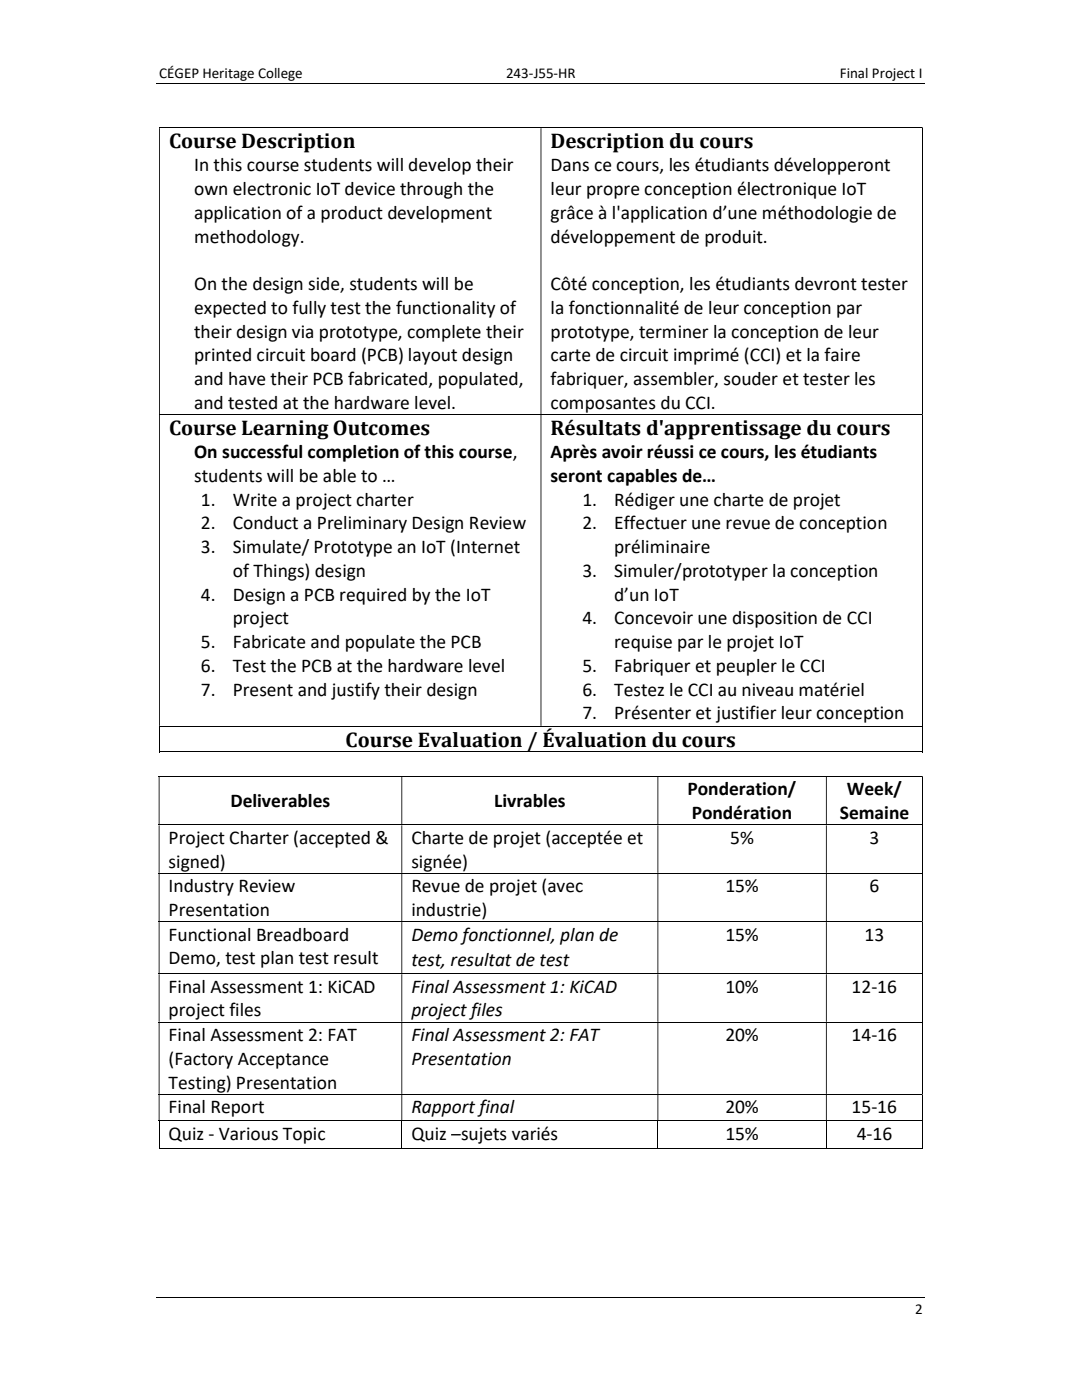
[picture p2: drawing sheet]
<svg xmlns="http://www.w3.org/2000/svg" width="216mm" height="279mm" viewBox="0 0 216 279" stroke-linecap="round" stroke-linejoin="round" font-family="sans-serif">
<defs><g id="words">
<g font-size="4.2">
<text x="33.7" y="29.6">Course Description</text>
<text x="109.9" y="29.6">Description du cours</text>
<text x="33.7" y="86.8">Course Learning Outcomes</text>
<text x="109.9" y="86.8">Résultats d'apprentissage du cours</text>
<text x="69" y="149.1">Course Evaluation / Évaluation du cours</text>
</g>
<g font-size="3.9">
<text x="38.7" y="34.2">In this course students will develop their</text>
<text x="109.9" y="34.2">Dans ce cours, les étudiants développeront</text>
<text x="38.7" y="38.9">own electronic IoT device through the</text>
<text x="109.9" y="38.9">leur propre conception électronique IoT</text>
<text x="38.7" y="43.7">application of a product development</text>
<text x="109.9" y="43.7">grâce à l'application d’une méthodologie de</text>
<text x="38.7" y="48.4">methodology.</text>
<text x="109.9" y="48.4">développement de produit.</text>
<text x="38.7" y="57.9">On the design side, students will be</text>
<text x="109.9" y="57.9">Côté conception, les étudiants devront tester</text>
<text x="38.7" y="62.7">expected to fully test the functionality of</text>
<text x="109.9" y="62.7">la fonctionnalité de leur conception par</text>
<text x="38.7" y="67.4">their design via prototype, complete their</text>
<text x="109.9" y="67.4">prototype, terminer la conception de leur</text>
<text x="38.7" y="72.1">printed circuit board (PCB) layout design</text>
<text x="38.7" y="76.8">and have their PCB fabricated, populated,</text>
<text x="109.9" y="72.1">carte de circuit imprimé (CCI) et la faire</text>
<text x="109.9" y="76.8">fabriquer, assembler, souder et tester les</text>
<text x="38.7" y="81.6">and tested at the hardware level.</text>
<text x="109.9" y="81.6">composantes du CCI.</text>
<text x="38.7" y="91.5">On successful completion of this course,</text>
<text x="109.9" y="91.5">Après avoir réussi ce cours, les étudiants</text>
<text x="38.7" y="96.2">students will be able to …</text>
<text x="40.1" y="100.9">1.</text>
<text x="46.4" y="100.9">Write a project charter</text>
<text x="109.9" y="96.2">seront capables de…</text>
<text x="116.2" y="100.9">1.</text>
<text x="122.6" y="100.9">Rédiger une charte de projet</text>
<text x="40.1" y="105.7">2.</text>
<text x="46.4" y="105.7">Conduct a Preliminary Design Review</text>
<text x="116.2" y="105.7">2.</text>
<text x="122.6" y="105.7">Effectuer une revue de conception</text>
<text x="40.1" y="110.4">3.</text>
<text x="46.4" y="110.4">Simulate/ Prototype an IoT (Internet</text>
<text x="122.6" y="110.4">préliminaire</text>
<text x="40.1" y="119.9">4.</text>
<text x="46.4" y="115.1">of Things) design</text>
<text x="46.4" y="119.9">Design a PCB required by the IoT</text>
<text x="116.2" y="115.1">3.</text>
<text x="122.6" y="115.1">Simuler/prototyper la conception</text>
<text x="122.6" y="119.9">d’un IoT</text>
<text x="46.4" y="124.6">project</text>
<text x="116.2" y="124.6">4.</text>
<text x="122.6" y="124.6">Concevoir une disposition de CCI</text>
<text x="40.1" y="129.4">5.</text>
<text x="46.4" y="129.4">Fabricate and populate the PCB</text>
<text x="122.6" y="129.4">requise par le projet IoT</text>
<text x="40.1" y="134.1">6.</text>
<text x="46.4" y="134.1">Test the PCB at the hardware level</text>
<text x="116.2" y="134.1">5.</text>
<text x="122.6" y="134.1">Fabriquer et peupler le CCI</text>
<text x="40.1" y="138.9">7.</text>
<text x="46.4" y="138.9">Present and justify their design</text>
<text x="116.2" y="138.9">6.</text>
<text x="116.2" y="143.6">7.</text>
<text x="122.6" y="138.9">Testez le CCI au niveau matériel</text>
<text x="122.6" y="143.6">Présenter et justifier leur conception</text>
<text x="46" y="161.1">Deliverables</text>
<text x="98.6" y="161.1">Livrables</text>
<text x="137.2" y="158.8">Ponderation/</text>
<text x="169" y="158.8">Week/</text>
<text x="138" y="163.5">Pondération</text>
<text x="167.6" y="163.5">Semaine</text>
<text x="33.7" y="168.4">Project Charter (accepted &amp;</text>
<text x="33.7" y="173.1">signed)</text>
<text x="82.1" y="168.4">Charte de projet (acceptée et</text>
<text x="82.1" y="173.1">signée)</text>
<text x="145.7" y="168.4">5%</text>
<text x="173.5" y="168.4">3</text>
<text x="33.7" y="178.1">Industry Review</text>
<text x="82.1" y="178.1">Revue de projet (avec</text>
<text x="144.7" y="178.1">15%</text>
<text x="173.5" y="178.1">6</text>
<text x="33.7" y="182.8">Presentation</text>
<text x="82.1" y="182.8">industrie)</text>
<text x="33.7" y="187.7">Functional Breadboard</text>
<text x="82.1" y="187.7">Demo fonctionnel, plan de</text>
<text x="144.7" y="187.7">15%</text>
<text x="172.5" y="187.7">13</text>
<text x="33.7" y="192.4">Demo, test plan test result</text>
<text x="82.1" y="192.8">test, resultat de test</text>
<text x="33.7" y="198.1">Final Assessment 1: KiCAD</text>
<text x="33.7" y="202.9">project files</text>
<text x="82.1" y="198.1">Final Assessment 1: KiCAD</text>
<text x="82.1" y="202.9">project files</text>
<text x="144.7" y="198.1">10%</text>
<text x="169.9" y="198.1">12-16</text>
<text x="33.7" y="207.8">Final Assessment 2: FAT</text>
<text x="82.1" y="207.8">Final Assessment 2: FAT</text>
<text x="144.7" y="207.8">20%</text>
<text x="169.9" y="207.8">14-16</text>
<text x="33.7" y="212.5">(Factory Acceptance</text>
<text x="82.1" y="212.5">Presentation</text>
<text x="33.7" y="217.3">Testing) Presentation</text>
<text x="33.7" y="222.2">Final Report</text>
<text x="33.7" y="227.5">Quiz - Various Topic</text>
<text x="82.1" y="222.2">Rapport final</text>
<text x="82.1" y="227.5">Quiz –sujets variés</text>
<text x="144.7" y="222.2">20%</text>
<text x="144.7" y="227.5">15%</text>
<text x="169.9" y="222.2">15-16</text>
<text x="170.9" y="227.5">4-16</text>
</g>
<g font-size="3">
<text x="31.7" y="15.5">CÉGEP Heritage College</text>
<text x="101" y="15.5">243-J55-HR</text>
<text x="167.6" y="15.5">Final Project I</text>
<text x="182.6" y="262.3">2</text>
</g>
</g></defs>
<g fill="none" stroke="#000" stroke-width=".2">
<path d="M31.2 16.8h153.5M31.7 25.5h152.3M184.1 25.6v57M31.7 82.7h152.3M184.1 82.8v62.1M31.7 155h152.3M31.7 144.9h152.3M31.7 150.1h152.3M31.8 145v5.2M184.1 145v5.2M184.1 155.1v9.4M31.7 164.6h152.3"/>
<path d="M31.7 174.3h152.3M184.1 164.7v9.5M184.1 174.4v9.5M31.7 183.9h152.3M31.7 194.4h152.3M184.1 184v10.3M184.1 194.4v9.5M31.7 204h152.3M31.7 218.4h152.3M184.1 204.1v14.2M184.1 218.5v5.1M31.7 223.7h152.3"/>
<path d="M31.7 229.2h48.4M31.7 223.8v5.4M80.2 223.8v5.4M80.3 229.2h50.9M131.3 223.8v5.4M131.4 229.2h33.4M164.9 223.8v5.4M165 229.2h19M184.1 223.8v5.4M31.2 259h153.5"/>
</g>
<g fill="#000">
<path d="M184 25.4h.1v.2h-.1zM31.7 25.6h.2v57h-.2zM107.9 25.6h.1v57h-.1z" fill-rule="evenodd"/>
<path d="M184 82.6h.1v.2h-.1zM31.7 82.8h.2v62.1h-.2zM107.9 82.8h.1v62.1h-.1z" fill-rule="evenodd"/>
<path d="M184 154.9h.1v.2h-.1zM31.7 155.1h.1v9.4h-.1zM80.1 155.1h.2v9.4h-.2zM131.2 155.1h.2v9.4h-.2zM164.8 155.1h.2v9.4h-.2z" fill-rule="evenodd"/>
<path d="M184 164.5h.1v.2h-.1zM31.7 164.7h.1v9.5h-.1zM80.1 164.7h.2v9.5h-.2zM131.2 164.7h.2v9.5h-.2zM164.8 164.7h.2v9.5h-.2z" fill-rule="evenodd"/>
<path d="M184 174.2h.1v.2h-.1zM31.7 174.4h.1v9.5h-.1zM80.1 174.4h.2v9.5h-.2zM131.2 174.4h.2v9.5h-.2zM164.8 174.4h.2v9.5h-.2z" fill-rule="evenodd"/>
<path d="M184 183.9h.1v.1h-.1zM31.7 184h.1v10.3h-.1zM80.1 184h.2v10.3h-.2zM131.2 184h.2v10.3h-.2zM164.8 184h.2v10.3h-.2z" fill-rule="evenodd"/>
<path d="M184 194.3h.1v.1h-.1zM31.7 194.4h.1v9.5h-.1zM80.1 194.4h.2v9.5h-.2zM131.2 194.4h.2v9.5h-.2zM164.8 194.4h.2v9.5h-.2z" fill-rule="evenodd"/>
<path d="M184 203.9h.1v.2h-.1zM31.7 204.1h.1v14.2h-.1zM80.1 204.1h.2v14.2h-.2zM131.2 204.1h.2v14.2h-.2zM164.8 204.1h.2v14.2h-.2z" fill-rule="evenodd"/>
<path d="M184 218.3h.1v.2h-.1zM31.7 218.5h.1v5.1h-.1zM80.1 218.5h.2v5.1h-.2zM131.2 218.5h.2v5.1h-.2zM164.8 218.5h.2v5.1h-.2z" fill-rule="evenodd"/>
</g>
<path d="M184 144.9h.1v.1h-.1zM184 150h.1v.2h-.1zM184 223.6h.1v.2h-.1zM184 229.1h.1v.1h-.1z" fill="#000"/>
<use href="#words"/>
</svg>
